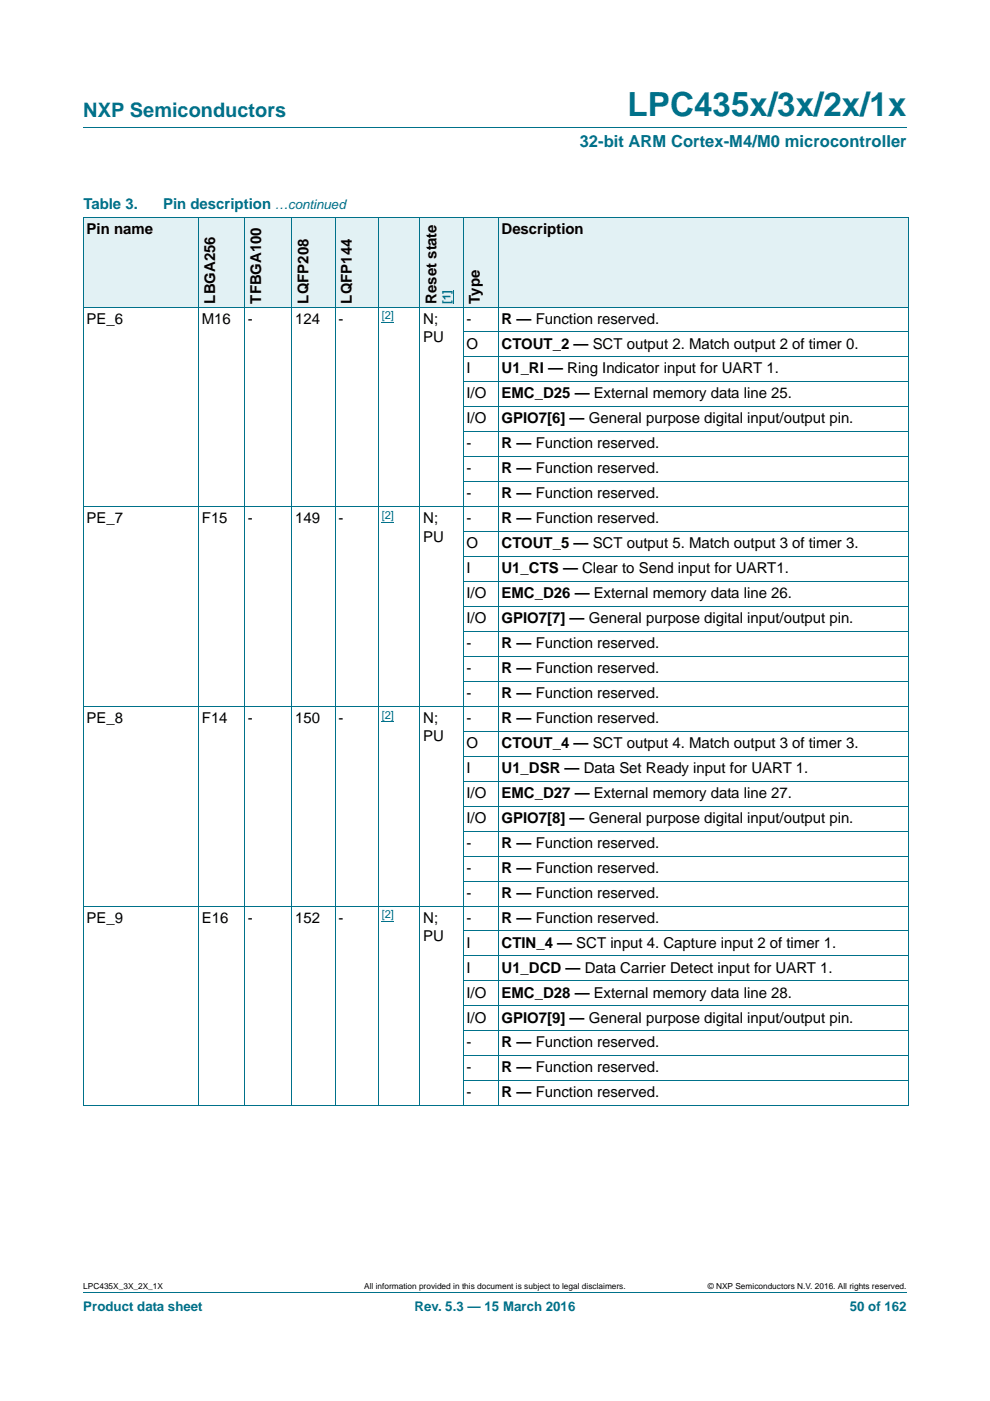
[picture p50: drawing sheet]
<svg xmlns="http://www.w3.org/2000/svg" width="210mm" height="297mm" viewBox="0 0 210 297" stroke-linecap="round" stroke-linejoin="round" font-family="sans-serif">
<defs><g id="words">
<text font-size="7" fill="#00718a" x="133.1" y="24.6">LPC435x/3x/2x/1x</text>
<text font-size="4.2" fill="#00718a" x="17.7" y="24.9">NXP Semiconductors</text>
<text font-size="3.5" fill="#00718a" x="123" y="31.1">32-bit ARM Cortex-M4/M0 microcontroller</text>
<g font-size="3.2" fill="#00718a">
<text x="17.7" y="44.3">Table 3.</text>
<text x="34.6" y="44.3">Pin description</text>
</g>
<g font-size="3.2">
<text x="18.4" y="49.6">Pin name</text>
<text x="106.4" y="49.6">Description</text>
<text x="45.6" y="64.4" transform="rotate(-90 45.6 64.4)">LBGA256</text>
<text x="55.4" y="64.4" transform="rotate(-90 55.4 64.4)">TFBGA100</text>
<text x="65.4" y="64.4" transform="rotate(-90 65.4 64.4)">LQFP208</text>
<text x="74.6" y="64.4" transform="rotate(-90 74.6 64.4)">LQFP144</text>
<text x="92.6" y="64.4" transform="rotate(-90 92.6 64.4)">Reset state</text>
<text x="101.8" y="64.4" transform="rotate(-90 101.8 64.4)">Type</text>
<text x="18.4" y="68.6">PE_6</text>
<text x="42.8" y="68.6">M16</text>
<text x="52.5" y="68.6">-</text>
<text x="62.6" y="68.6">124</text>
<text x="71.8" y="68.6">-</text>
<text x="89.8" y="68.6">N;</text>
<text x="99" y="68.6">-</text>
<text x="106.4" y="68.6">R — Function reserved.</text>
<text x="89.8" y="72.5">PU</text>
<text x="99" y="73.9">O</text>
<text x="106.4" y="73.9">CTOUT_2 — SCT output 2. Match output 2 of timer 0.</text>
<text x="99" y="79.2">I</text>
<text x="106.4" y="79.2">U1_RI — Ring Indicator input for UART 1.</text>
<text x="99" y="84.5">I/O</text>
<text x="99" y="89.8">I/O</text>
<text x="106.4" y="84.5">EMC_D25 — External memory data line 25.</text>
<text x="106.4" y="89.8">GPIO7[6] — General purpose digital input/output pin.</text>
<text x="99" y="95.1">-</text>
<text x="106.4" y="95.1">R — Function reserved.</text>
<text x="99" y="100.4">-</text>
<text x="106.4" y="100.4">R — Function reserved.</text>
<text x="99" y="105.7">-</text>
<text x="106.4" y="105.7">R — Function reserved.</text>
<text x="18.4" y="110.9">PE_7</text>
<text x="42.8" y="110.9">F15</text>
<text x="52.5" y="110.9">-</text>
<text x="62.6" y="110.9">149</text>
<text x="71.8" y="110.9">-</text>
<text x="89.8" y="110.9">N;</text>
<text x="99" y="110.9">-</text>
<text x="106.4" y="110.9">R — Function reserved.</text>
<text x="89.8" y="114.8">PU</text>
<text x="99" y="116.2">O</text>
<text x="106.4" y="116.2">CTOUT_5 — SCT output 5. Match output 3 of timer 3.</text>
<text x="99" y="121.5">I</text>
<text x="106.4" y="121.5">U1_CTS — Clear to Send input for UART1.</text>
<text x="99" y="126.8">I/O</text>
<text x="106.4" y="126.8">EMC_D26 — External memory data line 26.</text>
<text x="99" y="132.1">I/O</text>
<text x="99" y="137.4">-</text>
<text x="106.4" y="132.1">GPIO7[7] — General purpose digital input/output pin.</text>
<text x="106.4" y="137.4">R — Function reserved.</text>
<text x="99" y="142.7">-</text>
<text x="106.4" y="142.7">R — Function reserved.</text>
<text x="99" y="148">-</text>
<text x="106.4" y="148">R — Function reserved.</text>
<text x="18.4" y="153.3">PE_8</text>
<text x="42.8" y="153.3">F14</text>
<text x="52.5" y="153.3">-</text>
<text x="62.6" y="153.3">150</text>
<text x="71.8" y="153.3">-</text>
<text x="89.8" y="153.3">N;</text>
<text x="99" y="153.3">-</text>
<text x="106.4" y="153.3">R — Function reserved.</text>
<text x="89.8" y="157.2">PU</text>
<text x="99" y="158.6">O</text>
<text x="106.4" y="158.6">CTOUT_4 — SCT output 4. Match output 3 of timer 3.</text>
<text x="99" y="163.9">I</text>
<text x="106.4" y="163.9">U1_DSR — Data Set Ready input for UART 1.</text>
<text x="99" y="169.2">I/O</text>
<text x="106.4" y="169.2">EMC_D27 — External memory data line 27.</text>
<text x="99" y="174.5">I/O</text>
<text x="99" y="179.8">-</text>
<text x="106.4" y="174.5">GPIO7[8] — General purpose digital input/output pin.</text>
<text x="106.4" y="179.8">R — Function reserved.</text>
<text x="99" y="185">-</text>
<text x="106.4" y="185">R — Function reserved.</text>
<text x="99" y="190.3">-</text>
<text x="106.4" y="190.3">R — Function reserved.</text>
<text x="18.4" y="195.6">PE_9</text>
<text x="42.8" y="195.6">E16</text>
<text x="52.5" y="195.6">-</text>
<text x="62.6" y="195.6">152</text>
<text x="71.8" y="195.6">-</text>
<text x="89.8" y="195.6">N;</text>
<text x="99" y="195.6">-</text>
<text x="106.4" y="195.6">R — Function reserved.</text>
<text x="89.8" y="199.5">PU</text>
<text x="99" y="200.9">I</text>
<text x="106.4" y="200.9">CTIN_4 — SCT input 4. Capture input 2 of timer 1.</text>
<text x="99" y="206.2">I</text>
<text x="106.4" y="206.2">U1_DCD — Data Carrier Detect input for UART 1.</text>
<text x="99" y="211.5">I/O</text>
<text x="106.4" y="211.5">EMC_D28 — External memory data line 28.</text>
<text x="99" y="216.8">I/O</text>
<text x="106.4" y="216.8">GPIO7[9] — General purpose digital input/output pin.</text>
<text x="99" y="222.1">-</text>
<text x="99" y="227.4">-</text>
<text x="106.4" y="222.1">R — Function reserved.</text>
<text x="106.4" y="227.4">R — Function reserved.</text>
<text x="99" y="232.7">-</text>
<text x="106.4" y="232.7">R — Function reserved.</text>
</g>
<g font-size="2.8" fill="#00718a">
<text x="58.3" y="44.3">…continued</text>
<text x="17.7" y="277.9">Product data sheet</text>
<text x="87.9" y="277.9">Rev. 5.3 — 15 March 2016</text>
<text x="180.2" y="277.9">50 of 162</text>
</g>
<g font-size="2.4" fill="#00f">
<text x="95.5" y="64.4" transform="rotate(-90 95.5 64.4)">[1]</text>
<text x="81" y="67.6">[2]</text>
<text x="81" y="110">[2]</text>
<text x="81" y="152.3">[2]</text>
<text x="81" y="194.7">[2]</text>
</g>
<g font-size="1.8">
<text x="17.7" y="273.3">LPC435X_3X_2X_1X</text>
<text x="77.2" y="273.3">All information provided in this document is subject to legal disclaimers.</text>
<text x="150.1" y="273.3">© NXP Semiconductors N.V. 2016. All rights reserved.</text>
</g>
</g></defs>
<path d="M17.7 27h174.6M17.7 273.9h174.6" fill="none" stroke="#00718a" stroke-width=".21"/>
<path d="M81 68.4h2.6M81 110.7h2.6M81 153h2.6M81 195.4h2.6" fill="none" stroke="#00f" stroke-width=".21"/>
<g fill="#e2f1f4">
<path d="M17.7 46h24.4v19.1h-24.4z"/>
<path d="M42.1 46h9.8v19.1h-9.8z"/>
<path d="M51.9 46h10v19.1h-10z"/>
<path d="M61.9 46h9.2v19.1h-9.2z"/>
<path d="M71.1 46h9.2v19.1h-9.2z"/>
<path d="M80.3 46h18v19.1h-18z"/>
</g>
<path d="M96.2 61.5v2.9" fill="none" stroke="#00f" stroke-width=".21"/>
<g fill="#e2f1f4">
<path d="M98.3 46h7.4v19.1h-7.4z"/>
<path d="M105.7 46h87v19.1h-87z"/>
</g>
<g fill="none" stroke="#00718a" stroke-width=".21">
<path d="M17.6 46h175.1M17.7 46.1v188.3M42.1 46v188.5M51.9 46v188.5M61.9 46v188.5M71.1 46v188.5M80.3 46v188.5M89.1 46v188.5M98.3 46v188.5M105.7 46v188.5M192.7 46.1v188.3M17.6 65.1h175.1"/>
<path d="M98.2 70.4h94.5M98.2 75.7h94.5M98.2 81h94.5M98.2 86.3h94.5M98.2 91.6h94.5M98.2 96.8h94.5M17.6 107.4h175.1M98.2 102.1h94.5M98.2 112.7h94.5M98.2 118h94.5M98.2 123.3h94.5M98.2 128.6h94.5"/>
<path d="M98.2 133.9h94.5M98.2 139.2h94.5M17.6 149.8h175.1M98.2 144.5h94.5M98.2 155.1h94.5M98.2 160.3h94.5M98.2 165.6h94.5M98.2 170.9h94.5M98.2 176.2h94.5M17.6 192.1h175.1M98.2 181.5h94.5M98.2 186.8h94.5"/>
<path d="M98.2 197.4h94.5M98.2 202.7h94.5M98.2 208h94.5M98.2 213.3h94.5M98.2 218.6h94.5M17.6 234.4h175.1M98.2 223.8h94.5M98.2 229.1h94.5"/>
</g>
<use href="#words"/>
</svg>
